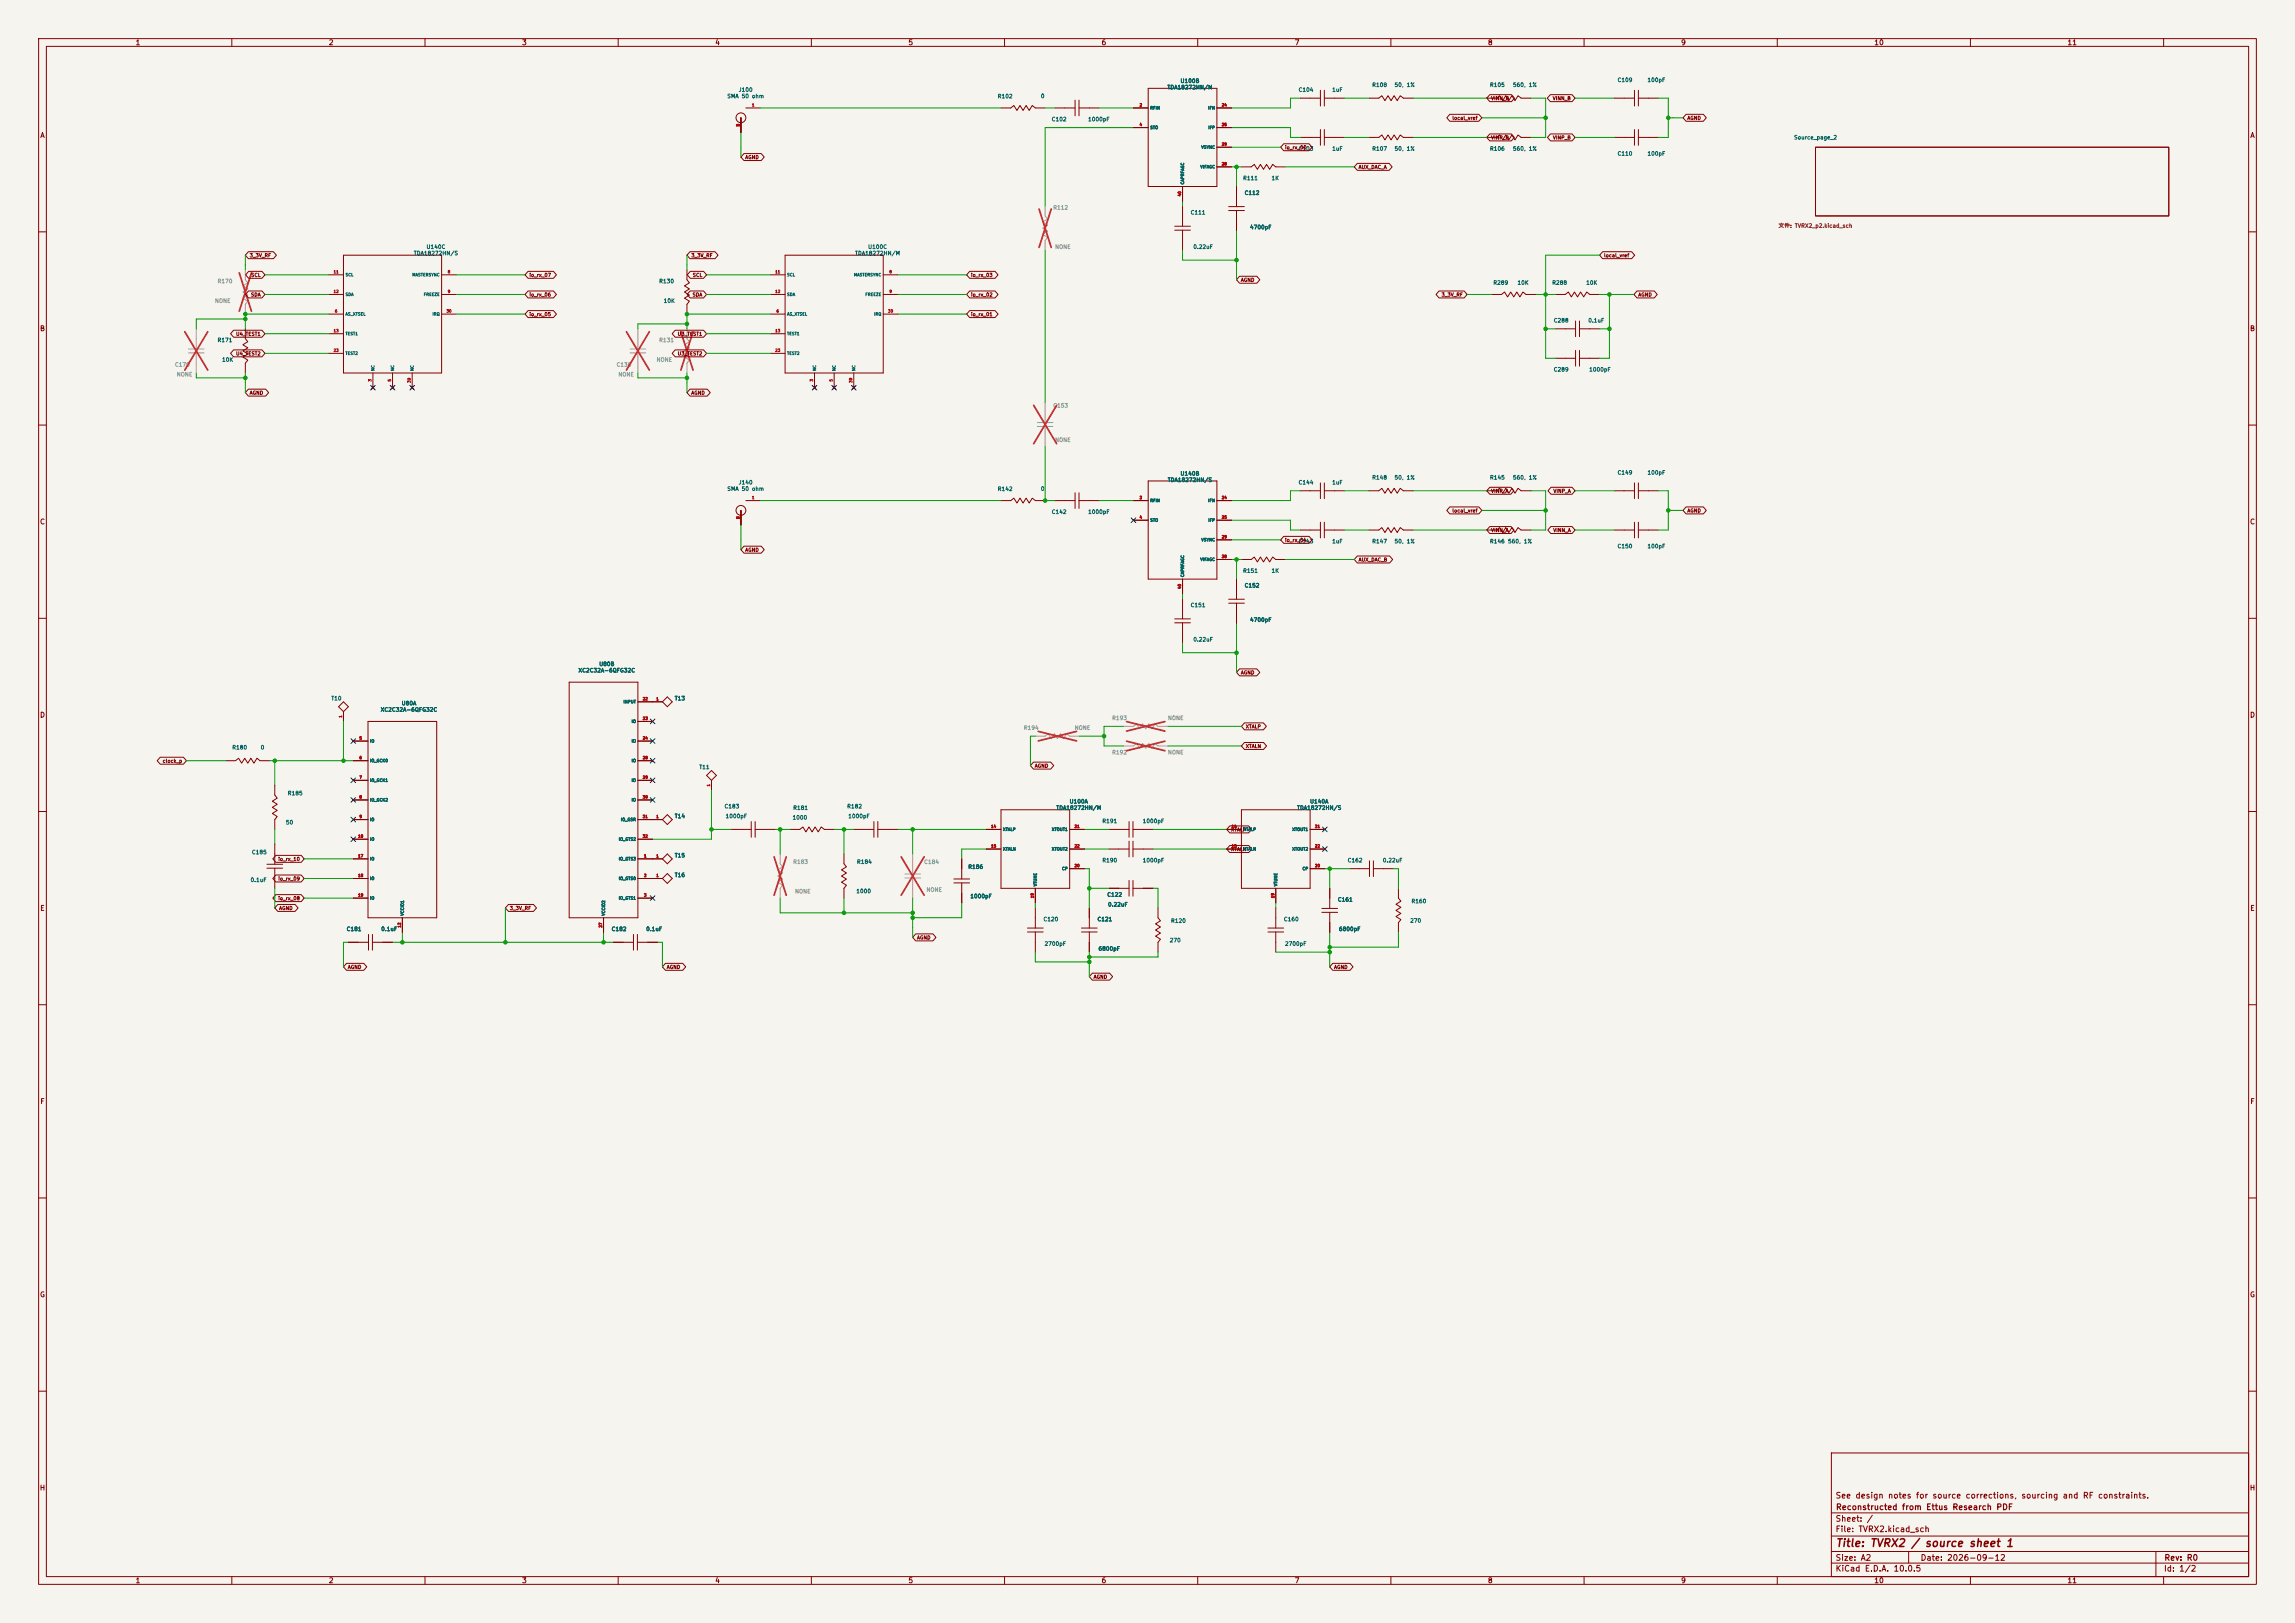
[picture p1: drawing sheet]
<svg xmlns="http://www.w3.org/2000/svg" width="594mm" height="420mm" viewBox="0 0 594 420" stroke-linecap="round" stroke-linejoin="round" font-family="sans-serif">
<defs><g id="words">
<text font-size="2" fill="#840000" x="475" y="400.8">Title: TVRX2 / source sheet 1</text>
<g font-size="1.5" fill="#840000">
<text x="475" y="388.1">See design notes for source corrections, sourcing and RF constraints.</text>
<text x="475" y="394.1">Sheet: /</text>
<text x="475.1" y="391.1">Reconstructed from Ettus Research PDF</text>
<text x="475" y="396.8">File: TVRX2.kicad_sch</text>
<text x="475" y="407">KiCad E.D.A. 10.0.5</text>
<text x="475" y="404.2">Size: A2</text>
<text x="497" y="404.2">Date: 2026-09-12</text>
<text x="560" y="407">Id: 1/2</text>
<text x="560.1" y="404.2">Rev: R0</text>
</g>
<g font-size="1.3" fill="#840000">
<text x="35" y="12">1</text>
<text x="85" y="12">2</text>
<text x="135" y="12">3</text>
<text x="185" y="12">4</text>
<text x="235" y="12">5</text>
<text x="285" y="12">6</text>
<text x="335" y="12">7</text>
<text x="385" y="12">8</text>
<text x="435" y="12">9</text>
<text x="485" y="12">10</text>
<text x="535" y="12">11</text>
<text x="10.3" y="36">A</text>
<text x="582.3" y="36">A</text>
<text x="10.2" y="86">B</text>
<text x="582.2" y="86">B</text>
<text x="10.2" y="136">C</text>
<text x="582.2" y="136">C</text>
<text x="10.2" y="186">D</text>
<text x="582.2" y="186">D</text>
<text x="10.3" y="236">E</text>
<text x="582.3" y="236">E</text>
<text x="10.3" y="286">F</text>
<text x="582.3" y="286">F</text>
<text x="10.2" y="336">G</text>
<text x="582.2" y="336">G</text>
<text x="10.2" y="386">H</text>
<text x="582.2" y="386">H</text>
<text x="35" y="410">1</text>
<text x="85" y="410">2</text>
<text x="135" y="410">3</text>
<text x="185" y="410">4</text>
<text x="235" y="410">5</text>
<text x="285" y="410">6</text>
<text x="335" y="410">7</text>
<text x="385" y="410">8</text>
<text x="435" y="410">9</text>
<text x="485" y="410">10</text>
<text x="535" y="410">11</text>
</g>
<g font-size="1" fill="#006464">
<text x="191.1" y="24">J100</text>
<text x="302" y="23.3">TDA18272HN/M</text>
<text x="305.4" y="21.7">U100B</text>
<text x="336" y="24">C104</text>
<text x="344.7" y="24">1uF</text>
<text x="355" y="22.7">R108</text>
<text x="360.8" y="22.7">50, 1%</text>
<text x="385.5" y="22.7">R105</text>
<text x="391.5" y="22.7">560, 1%</text>
<text x="418.5" y="21.5">C109</text>
<text x="426.3" y="21.5">100pF</text>
<text x="188.1" y="25.6">SMA 50 ohm</text>
<text x="258.1" y="25.7">R102</text>
<text x="269.3" y="25.6">0</text>
<text x="272.1" y="31.6">C102</text>
<text x="281.5" y="31.6">1000pF</text>
<text x="336" y="39.2">C103</text>
<text x="344.7" y="39.2">1uF</text>
<text x="355" y="39.2">R107</text>
<text x="360.8" y="39.2">50, 1%</text>
<text x="385.5" y="39.2">R106</text>
<text x="391.5" y="39.2">560, 1%</text>
<text x="418.5" y="40.5">C110</text>
<text x="426.3" y="40.5">100pF</text>
<text x="464.2" y="36.3">Source_page_2</text>
<text x="321.6" y="46.9">R111</text>
<text x="329" y="46.9">1K</text>
<text x="322" y="50.7">C112</text>
<text x="308.1" y="55.7">C111</text>
<text x="323.4" y="59.6">4700pF</text>
<text x="110.3" y="64.6">U140C</text>
<text x="224.6" y="64.6">U100C</text>
<text x="308.7" y="64.6">0.22uF</text>
<text x="107" y="66.3">TDA18272HN/S</text>
<text x="221.2" y="66.3">TDA18272HN/M</text>
<text x="170.5" y="73.5">R130</text>
<text x="386.4" y="73.9">R289</text>
<text x="392.7" y="73.9">10K</text>
<text x="401.6" y="73.9">R288</text>
<text x="410.4" y="73.9">10K</text>
<text x="171.7" y="78.6">10K</text>
<text x="402" y="83.7">C288</text>
<text x="411" y="83.7">0.1uF</text>
<text x="56.2" y="88.8">R171</text>
<text x="57.4" y="93.8">10K</text>
<text x="402" y="96.4">C289</text>
<text x="411.2" y="96.4">1000pF</text>
<text x="191.1" y="125.6">J140</text>
<text x="302.1" y="125">TDA18272HN/S</text>
<text x="305.4" y="123.3">U140B</text>
<text x="336" y="125.6">C144</text>
<text x="344.7" y="125.6">1uF</text>
<text x="355" y="124.3">R148</text>
<text x="360.8" y="124.3">50, 1%</text>
<text x="385.5" y="124.3">R145</text>
<text x="391.5" y="124.3">560, 1%</text>
<text x="418.5" y="123.1">C149</text>
<text x="426.3" y="123.1">100pF</text>
<text x="188.1" y="127.2">SMA 50 ohm</text>
<text x="258.1" y="127.3">R142</text>
<text x="269.3" y="127.2">0</text>
<text x="272.1" y="133.2">C142</text>
<text x="281.5" y="133.2">1000pF</text>
<text x="336" y="140.8">C143</text>
<text x="344.7" y="140.8">1uF</text>
<text x="355" y="140.8">R147</text>
<text x="360.8" y="140.8">50, 1%</text>
<text x="385.5" y="140.8">R146</text>
<text x="390.2" y="140.8">560, 1%</text>
<text x="418.5" y="142.1">C150</text>
<text x="426.3" y="142.1">100pF</text>
<text x="321.6" y="148.5">R151</text>
<text x="329" y="148.5">1K</text>
<text x="322" y="152.3">C152</text>
<text x="308.1" y="157.3">C151</text>
<text x="323.4" y="161.2">4700pF</text>
<text x="308.7" y="166.2">0.22uF</text>
<text x="155" y="172.6">U80B</text>
<text x="149.6" y="174.2">XC2C32A-6QFG32C</text>
<text x="85.6" y="181.5">T10</text>
<text x="98.4" y="184.4">XC2C32A-6QFG32C</text>
<text x="103.8" y="182.7">U80A</text>
<text x="174.5" y="181.5">T13</text>
<text x="60" y="194.2">R180</text>
<text x="67.4" y="194.2">0</text>
<text x="180.9" y="199.3">T11</text>
<text x="74.4" y="206">R185</text>
<text x="187.4" y="209.4">C183</text>
<text x="205.2" y="209.8">R181</text>
<text x="219.2" y="209.4">R182</text>
<text x="273.3" y="209.8">TDA18272HN/M</text>
<text x="276.7" y="208.1">U100A</text>
<text x="335.6" y="209.8">TDA18272HN/S</text>
<text x="339" y="208.1">U140A</text>
<text x="73.9" y="213.6">50</text>
<text x="174.5" y="212">T14</text>
<text x="187.7" y="212">1000pF</text>
<text x="205" y="212.3">1000</text>
<text x="219.4" y="212">1000pF</text>
<text x="285.2" y="213.2">R191</text>
<text x="295.6" y="213.2">1000pF</text>
<text x="65.1" y="221.3">C185</text>
<text x="174.5" y="222.1">T15</text>
<text x="174.5" y="227.2">T16</text>
<text x="221.7" y="223.8">R184</text>
<text x="250.5" y="225.1">R186</text>
<text x="285.2" y="223.4">R190</text>
<text x="295.6" y="223.4">1000pF</text>
<text x="348.7" y="223.4">C162</text>
<text x="357.8" y="223.4">0.22uF</text>
<text x="64.7" y="228.5">0.1uF</text>
<text x="221.5" y="231.4">1000</text>
<text x="251" y="232.7">1000pF</text>
<text x="286.5" y="232.3">C122</text>
<text x="346.2" y="233.5">C161</text>
<text x="365.2" y="234">R160</text>
<text x="270" y="238.6">C120</text>
<text x="283.9" y="238.6">C121</text>
<text x="286.7" y="234.8">0.22uF</text>
<text x="303" y="239">R120</text>
<text x="332.2" y="238.6">C160</text>
<text x="364.9" y="239">270</text>
<text x="89.6" y="241.2">C181</text>
<text x="98.6" y="241.2">0.1uF</text>
<text x="158.2" y="241.2">C182</text>
<text x="167.1" y="241.2">0.1uF</text>
<text x="270.2" y="245">2700pF</text>
<text x="302.6" y="244.1">270</text>
<text x="332.5" y="245">2700pF</text>
<text x="346.4" y="241.2">6800pF</text>
<text x="284.2" y="246.2">6800pF</text>
</g>
<g font-size="1" fill="#939391">
<text x="272.5" y="54.5">R112</text>
<text x="273" y="64.6">NONE</text>
<text x="56.2" y="73.5">R170</text>
<text x="55.5" y="78.6">NONE</text>
<text x="170.5" y="88.8">R131</text>
<text x="45.2" y="95.1">C170</text>
<text x="159.5" y="95.1">C130</text>
<text x="169.8" y="93.8">NONE</text>
<text x="45.6" y="97.7">NONE</text>
<text x="159.9" y="97.7">NONE</text>
<text x="272.5" y="105.7">C153</text>
<text x="273" y="114.6">NONE</text>
<text x="264.9" y="189.1">R194</text>
<text x="278.1" y="189.1">NONE</text>
<text x="287.7" y="186.6">R193</text>
<text x="302.2" y="186.6">NONE</text>
<text x="287.7" y="195.4">R192</text>
<text x="302.2" y="195.4">NONE</text>
<text x="205.2" y="223.8">R183</text>
<text x="239.1" y="223.8">C184</text>
<text x="205.7" y="231.4">NONE</text>
<text x="239.7" y="231">NONE</text>
</g>
<text font-size="1" fill="#725600" x="460.3" y="59.2">文件: TVRX2_p2.kicad_sch</text>
<g font-size=".9" fill="#840000">
<text x="385.8" y="26.1">VINN_B</text>
<text x="401.8" y="26.1">VINN_B</text>
<text x="375.8" y="31.2">local_vref</text>
<text x="436.6" y="31.2">AGND</text>
<text x="192.8" y="41.4">AGND</text>
<text x="332.5" y="38.8">io_rx_00</text>
<text x="385.8" y="36.3">VINP_B</text>
<text x="401.8" y="36.3">VINP_B</text>
<text x="351.5" y="43.9">AUX_DAC_A</text>
<text x="64.5" y="66.8">3_3V_RF</text>
<text x="64.9" y="71.9">SCL</text>
<text x="136.9" y="71.9">io_rx_07</text>
<text x="178.8" y="66.8">3_3V_RF</text>
<text x="179.2" y="71.9">SCL</text>
<text x="251.2" y="71.9">io_rx_03</text>
<text x="415" y="66.8">local_vref</text>
<text x="64.8" y="76.9">SDA</text>
<text x="136.9" y="76.9">io_rx_06</text>
<text x="179.1" y="76.9">SDA</text>
<text x="251.2" y="76.9">io_rx_02</text>
<text x="321.1" y="73.1">AGND</text>
<text x="373" y="76.9">3_3V_RF</text>
<text x="423.9" y="76.9">AGND</text>
<text x="136.9" y="82">io_rx_05</text>
<text x="251.2" y="82">io_rx_01</text>
<text x="61" y="87.1">U4_TEST1</text>
<text x="175.3" y="87.1">U3_TEST1</text>
<text x="61" y="92.2">U4_TEST2</text>
<text x="175.3" y="92.2">U3_TEST2</text>
<text x="64.5" y="102.3">AGND</text>
<text x="178.8" y="102.3">AGND</text>
<text x="385.8" y="127.7">VINP_A</text>
<text x="402" y="127.7">VINP_A</text>
<text x="375.8" y="132.8">local_vref</text>
<text x="385.8" y="137.9">VINN_A</text>
<text x="401.9" y="137.9">VINN_A</text>
<text x="436.6" y="132.8">AGND</text>
<text x="192.8" y="143">AGND</text>
<text x="332.5" y="140.4">io_rx_04</text>
<text x="351.5" y="145.5">AUX_DAC_B</text>
<text x="321.1" y="174.7">AGND</text>
<text x="322.3" y="188.7">XTALP</text>
<text x="42" y="197.6">clock_p</text>
<text x="322.3" y="193.8">XTALN</text>
<text x="267.7" y="198.9">AGND</text>
<text x="318.5" y="215.4">XTALP</text>
<text x="318.5" y="220.5">XTALN</text>
<text x="71.9" y="223">io_rx_10</text>
<text x="71.9" y="233.2">io_rx_08</text>
<text x="71.9" y="228.1">io_rx_09</text>
<text x="72.1" y="235.7">AGND</text>
<text x="131.8" y="235.7">3_3V_RF</text>
<text x="237.2" y="243.3">AGND</text>
<text x="89.9" y="250.9">AGND</text>
<text x="172.5" y="250.9">AGND</text>
<text x="345.2" y="250.9">AGND</text>
<text x="283" y="253.5">AGND</text>
</g>
<g font-size=".8" fill="#006464">
<text x="297.6" y="28.5">RFIN</text>
<text x="312.6" y="28.5">IFN</text>
<text x="297.6" y="33.6">STO</text>
<text x="312.6" y="33.6">IFP</text>
<text x="310.8" y="38.7">VSYNC</text>
<text x="306.6" y="47.8" transform="rotate(-90 306.6 47.8)">CAPRFAGC</text>
<text x="310.6" y="43.7">VIFAGC</text>
<text x="89.3" y="71.7">SCL</text>
<text x="106.6" y="71.7">MASTERSYNC</text>
<text x="203.6" y="71.7">SCL</text>
<text x="220.9" y="71.7">MASTERSYNC</text>
<text x="89.3" y="76.8">SDA</text>
<text x="109.6" y="76.8">FREEZE</text>
<text x="203.6" y="76.8">SDA</text>
<text x="223.9" y="76.8">FREEZE</text>
<text x="89.3" y="81.8">AS_XTSEL</text>
<text x="111.8" y="81.8">IRQ</text>
<text x="203.6" y="81.8">AS_XTSEL</text>
<text x="226.1" y="81.8">IRQ</text>
<text x="89.3" y="86.9">TEST1</text>
<text x="203.6" y="86.9">TEST1</text>
<text x="89.3" y="92">TEST2</text>
<text x="203.6" y="92">TEST2</text>
<text x="97.1" y="96.1" transform="rotate(-90 97.1 96.1)">NC</text>
<text x="102.2" y="96.1" transform="rotate(-90 102.2 96.1)">NC</text>
<text x="107.2" y="96.1" transform="rotate(-90 107.2 96.1)">NC</text>
<text x="211.4" y="96.1" transform="rotate(-90 211.4 96.1)">NC</text>
<text x="216.5" y="96.1" transform="rotate(-90 216.5 96.1)">NC</text>
<text x="221.5" y="96.1" transform="rotate(-90 221.5 96.1)">NC</text>
<text x="297.6" y="130.1">RFIN</text>
<text x="312.6" y="130.1">IFN</text>
<text x="297.6" y="135.2">STO</text>
<text x="312.6" y="135.2">IFP</text>
<text x="310.8" y="140.3">VSYNC</text>
<text x="306.6" y="149.4" transform="rotate(-90 306.6 149.4)">CAPRFAGC</text>
<text x="310.6" y="145.3">VIFAGC</text>
<text x="161.3" y="182.2">INPUT</text>
<text x="163.4" y="187.3">IO</text>
<text x="95.7" y="192.3">IO</text>
<text x="95.7" y="197.4">IO_GCK0</text>
<text x="163.4" y="192.3">IO</text>
<text x="163.4" y="197.4">IO</text>
<text x="95.7" y="202.5">IO_GCK1</text>
<text x="163.4" y="202.5">IO</text>
<text x="95.7" y="207.6">IO_GCK2</text>
<text x="163.4" y="207.6">IO</text>
<text x="95.7" y="212.7">IO</text>
<text x="160.6" y="212.7">IO_GSR</text>
<text x="259.5" y="215.2">XTALP</text>
<text x="272.1" y="215.2">XTOUT1</text>
<text x="321.7" y="215.2">XTALP</text>
<text x="334.4" y="215.2">XTOUT1</text>
<text x="95.7" y="217.7">IO</text>
<text x="160.1" y="217.7">IO_GTS2</text>
<text x="259.5" y="220.3">XTALN</text>
<text x="272.1" y="220.3">XTOUT2</text>
<text x="321.7" y="220.3">XTALN</text>
<text x="334.4" y="220.3">XTOUT2</text>
<text x="95.7" y="222.8">IO</text>
<text x="95.7" y="227.9">IO</text>
<text x="160.1" y="222.8">IO_GTS3</text>
<text x="160.1" y="227.9">IO_GTS0</text>
<text x="274.8" y="225.4">CP</text>
<text x="337" y="225.4">CP</text>
<text x="95.7" y="233">IO</text>
<text x="160.1" y="233">IO_GTS1</text>
<text x="268.5" y="229.4" transform="rotate(-90 268.5 229.4)">VTUNE</text>
<text x="330.8" y="229.4" transform="rotate(-90 330.8 229.4)">VTUNE</text>
<text x="104.7" y="237.1" transform="rotate(-90 104.7 237.1)">VCCIO1</text>
<text x="156.8" y="237.1" transform="rotate(-90 156.8 237.1)">VCCIO2</text>
</g>
<g font-size=".7" fill="#a90000">
<text x="194.5" y="27.7">1</text>
<text x="294.9" y="27.7">2</text>
<text x="316.1" y="27.7">24</text>
<text x="191.5" y="32.8" transform="rotate(-90 191.5 32.8)">2</text>
<text x="191.5" y="32.8" transform="rotate(-90 191.5 32.8)">3</text>
<text x="191.5" y="32.8" transform="rotate(-90 191.5 32.8)">4</text>
<text x="191.5" y="32.8" transform="rotate(-90 191.5 32.8)">5</text>
<text x="294.9" y="32.8">4</text>
<text x="316.1" y="32.8">25</text>
<text x="316.1" y="37.9">29</text>
<text x="316.1" y="42.9">28</text>
<text x="305.8" y="50.9" transform="rotate(-90 305.8 50.9)">40</text>
<text x="86.3" y="70.9">11</text>
<text x="115.8" y="70.9">8</text>
<text x="200.6" y="70.9">11</text>
<text x="230.1" y="70.9">8</text>
<text x="86.3" y="76">12</text>
<text x="115.8" y="76">9</text>
<text x="200.6" y="76">12</text>
<text x="230.1" y="76">9</text>
<text x="86.6" y="81">6</text>
<text x="115.5" y="81">30</text>
<text x="200.9" y="81">6</text>
<text x="229.8" y="81">30</text>
<text x="86.3" y="86.1">13</text>
<text x="200.6" y="86.1">13</text>
<text x="86.3" y="91.2">23</text>
<text x="200.6" y="91.2">23</text>
<text x="96.3" y="98.8" transform="rotate(-90 96.3 98.8)">3</text>
<text x="101.4" y="98.8" transform="rotate(-90 101.4 98.8)">5</text>
<text x="106.4" y="99.2" transform="rotate(-90 106.4 99.2)">39</text>
<text x="210.6" y="98.8" transform="rotate(-90 210.6 98.8)">3</text>
<text x="215.7" y="98.8" transform="rotate(-90 215.7 98.8)">5</text>
<text x="220.7" y="99.2" transform="rotate(-90 220.7 99.2)">39</text>
<text x="194.5" y="129.3">1</text>
<text x="294.9" y="129.3">2</text>
<text x="316.1" y="129.3">24</text>
<text x="191.5" y="134.4" transform="rotate(-90 191.5 134.4)">2</text>
<text x="191.5" y="134.4" transform="rotate(-90 191.5 134.4)">3</text>
<text x="191.5" y="134.4" transform="rotate(-90 191.5 134.4)">4</text>
<text x="191.5" y="134.4" transform="rotate(-90 191.5 134.4)">5</text>
<text x="294.9" y="134.4">4</text>
<text x="316.1" y="134.4">25</text>
<text x="316.1" y="139.5">29</text>
<text x="316.1" y="144.5">28</text>
<text x="305.8" y="152.5" transform="rotate(-90 305.8 152.5)">40</text>
<text x="88.7" y="185.8" transform="rotate(-90 88.7 185.8)">1</text>
<text x="166.3" y="181.4">22</text>
<text x="169.8" y="181.4">1</text>
<text x="92.9" y="191.5">5</text>
<text x="166.3" y="186.5">23</text>
<text x="166.3" y="191.5">24</text>
<text x="92.9" y="196.6">6</text>
<text x="166.3" y="196.6">28</text>
<text x="92.9" y="201.7">7</text>
<text x="166.3" y="201.7">29</text>
<text x="183.9" y="203.6" transform="rotate(-90 183.9 203.6)">1</text>
<text x="92.9" y="206.8">8</text>
<text x="166.3" y="206.8">30</text>
<text x="92.9" y="211.9">9</text>
<text x="166.3" y="211.9">31</text>
<text x="169.8" y="211.9">1</text>
<text x="256.4" y="214.4">14</text>
<text x="278" y="214.4">21</text>
<text x="318.7" y="214.4">14</text>
<text x="340.3" y="214.4">21</text>
<text x="92.6" y="216.9">10</text>
<text x="166.3" y="216.9">32</text>
<text x="256.4" y="219.5">15</text>
<text x="278" y="219.5">22</text>
<text x="318.7" y="219.5">15</text>
<text x="340.3" y="219.5">22</text>
<text x="92.6" y="222">17</text>
<text x="92.6" y="227.1">18</text>
<text x="166.6" y="222">1</text>
<text x="166.6" y="227.1">2</text>
<text x="169.8" y="222">1</text>
<text x="169.8" y="227.1">1</text>
<text x="278" y="224.6">20</text>
<text x="340.3" y="224.6">20</text>
<text x="92.6" y="232.2">19</text>
<text x="166.6" y="232.2">3</text>
<text x="267.7" y="232.5" transform="rotate(-90 267.7 232.5)">19</text>
<text x="330" y="232.5" transform="rotate(-90 330 232.5)">19</text>
<text x="103.9" y="240.1" transform="rotate(-90 103.9 240.1)">12</text>
<text x="156" y="240.1" transform="rotate(-90 156 240.1)">27</text>
</g>
</g></defs>
<path d="M0 0h594v420h-594z" fill="#f5f4ef" stroke="#f5f4ef" stroke-width=".26"/>
<g fill="none" stroke="#840000" stroke-width=".26">
<path d="M10 10h574v400h-574zM12 12h570v396h-570zM60 10v2M110 10v2M160 10v2M210 10v2M260 10v2M310 10v2M360 10v2M410 10v2M460 10v2M510 10v2"/>
<path d="M560 10v2M191.8 30.5v3.8M192.6 39.7h4.4l.8 .9-.8 .9h-4.4l-.8-.9zM193 27.9h3.8M259.1 27.9h2.5l.8-.6 .8 1.3 .8-1.3 .8 1.3 .8-1.3 .8 1.3 .8-1.3 .8 .6h2.5M273 27.9h5.3M278.3 25.9v4.1M279.3 25.9v4.1M279.3 27.9h5.2M293.4 27.9h3.8M293.4 33h3.8M297.2 22.9h17.8v25.4h-17.8z"/>
<path d="M315 27.9h3.8M315 33h3.8M315 38.1h3.8M332.3 37.2h6.5l.8 .9-.8 .9h-6.5l-.8-.9zM336.5 25.4h5.3M336.5 35.6h5.3M341.8 23.4v4M341.8 33.5v4.1M342.8 23.4v4M342.8 33.5v4.1M342.8 25.4h5.2M342.8 35.6h5.2"/>
<path d="M354.3 25.4h2.6l.8-.6 .8 1.2 .8-1.2 .7 1.2 .8-1.2 .8 1.2 .8-1.2 .8 .6h2.6M354.3 35.6h2.6l.8-.7 .8 1.3 .8-1.3 .7 1.3 .8-1.3 .8 1.3 .8-1.3 .8 .7h2.6M375.3 29.6h7.5l.7 .9-.7 .9h-7.5l-.8-.9zM384.8 35.6h2.5l.8-.7 .8 1.3 .8-1.3 .8 1.3 .8-1.3 .8 1.3 .8-1.3 .8 .7h2.5M384.8 25.4h2.5l.8-.6 .8 1.2 .8-1.2 .8 1.2 .8-1.2 .8 1.2 .8-1.2 .8 .6h2.5M385.6 34.7h5.6l.8 .9-.8 .9h-5.6l-.8-.9zM385.6 24.5h5.6l.8 .9-.8 .9h-5.6l-.8-.9zM401.3 24.5h5.6l.8 .9-.8 .9h-5.6l-.8-.9zM401.3 34.7h5.6l.8 .9-.8 .9h-5.6l-.8-.9zM417.8 25.4h5.2M417.8 35.6h5.2M423 23.4v4"/>
<path d="M423 33.5v4.1M424.1 23.4v4M424.1 33.5v4.1M424.1 25.4h5.2M424.1 35.6h5.2M436.4 29.6h4.5l.7 .9-.7 .9h-4.5l-.8-.9zM469.9 38.1h91.4v17.8h-91.4zM304 58.5h4.1M304 59.6h4.1M306.1 48.3v3.8M306.1 53.3v5.2M306.1 59.6v5.2"/>
<path d="M315 43.2h3.8M318 53.5h4.1M318 54.5h4.1M320 48.3v5.2M320 54.5v5.2M321.3 43.2h2.5l.8-.7 .8 1.3 .8-1.3 .8 1.3 .8-1.3 .8 1.3 .8-1.3 .8 .7h2.5M351.3 42.3h8.2l.8 .9-.8 .9h-8.2l-.8-.9zM10 60h2M64.3 65.1h6.5l.7 .9-.7 .9h-6.5l-.8-.9zM64.3 75.3h3.5l.8 .9-.8 .9h-3.5l-.8-.9zM64.4 70.2h3.4l.8 .9-.8 .9h-3.4l-.8-.9zM85.1 76.2h3.8"/>
<path d="M85.1 71.1h3.8M88.9 66h25.4v30.5h-25.4zM114.3 76.2h3.8M114.3 71.1h3.8M136.7 70.2h6.5l.8 .9-.8 .9h-6.5l-.8-.9zM136.7 75.3h6.5l.8 .9-.8 .9h-6.5l-.8-.9zM177.8 69.9v2.5l.6 .8-1.2 .8 1.2 .8-1.2 .8 1.2 .8-1.2 .8 1.2 .7-.6 .8v2.6M178.6 65.1h6.5l.7 .9-.7 .9h-6.5l-.8-.9zM178.6 75.3h3.5l.8 .9-.8 .9h-3.5l-.8-.9zM178.7 70.2h3.4l.8 .9-.8 .9h-3.4l-.8-.9zM199.4 76.2h3.8M199.4 71.1h3.8"/>
<path d="M203.2 66h25.4v30.5h-25.4zM228.6 76.2h3.8M228.6 71.1h3.8M251 70.2h6.5l.8 .9-.8 .9h-6.5l-.8-.9zM251 75.3h6.5l.8 .9-.8 .9h-6.5l-.8-.9zM320.8 71.5h4.5l.8 .9-.8 .9h-4.5l-.8-.9zM372.5 75.3h6.4l.8 .9-.8 .9h-6.4l-.8-.9zM386.1 76.2h2.5l.8-.6 .8 1.2 .8-1.2 .8 1.2 .8-1.2 .8 1.2 .8-1.2 .8 .6h2.5M402.6 76.2h2.5l.8-.6 .8 1.2 .8-1.2 .8 1.2 .8-1.2 .8 1.2 .8-1.2 .8 .6h2.5M414.8 65.1h7.5l.8 .9-.8 .9h-7.5l-.8-.9zM423.7 75.3h4.5l.7 .9-.7 .9h-4.5l-.8-.9zM582 60h2"/>
<path d="M60.5 90.5h7.3l.8 .9-.8 .9h-7.3l-.8-.9zM60.5 85.5h7.3l.8 .9-.8 .9h-7.3l-.8-.9zM63.5 85.1v2.5l.6 .8-1.2 .8 1.2 .8-1.2 .8 1.2 .8-1.2 .8 1.2 .8-.6 .8v2.5M85.1 81.3h3.8M85.1 86.4h3.8M85.1 91.4h3.8M96.1 99.9l.8 .8M96.5 96.5v3.8M96.9 99.9l-.8 .8M101.2 99.9l.8 .8M101.6 96.5v3.8M102 99.9l-.8 .8"/>
<path d="M106.3 99.9l.8 .8M106.7 96.5v3.8M107.1 99.9l-.8 .8M114.3 81.3h3.8M136.7 80.4h6.5l.8 .9-.8 .9h-6.5l-.8-.9zM174.8 90.5h7.3l.8 .9-.8 .9h-7.3l-.8-.9zM174.8 85.5h7.3l.8 .9-.8 .9h-7.3l-.8-.9zM199.4 81.3h3.8M199.4 86.4h3.8M199.4 91.4h3.8M210.4 99.9l.8 .8M210.8 96.5v3.8"/>
<path d="M211.2 99.9l-.8 .8M215.5 99.9l.8 .8M215.9 96.5v3.8M216.3 99.9l-.8 .8M220.6 99.9l.8 .8M221 96.5v3.8M221.4 99.9l-.8 .8M228.6 81.3h3.8M251 80.4h6.5l.8 .9-.8 .9h-6.5l-.8-.9zM402.6 85.1h5.2M402.6 92.7h5.2M407.8 83.1v4"/>
<path d="M407.8 90.7v4M408.8 85.1h5.2M408.8 83.1v4M408.8 90.7v4M408.8 92.7h5.2M10 110h2M64.3 100.7h4.4l.8 .9-.8 .9h-4.4l-.8-.9zM178.6 100.7h4.4l.8 .9-.8 .9h-4.4l-.8-.9zM582 110h2M191.8 132.1v3.8M193 129.5h3.8M259.1 129.5h2.5l.8-.6 .8 1.3 .8-1.3 .8 1.3 .8-1.3 .8 1.3 .8-1.3 .8 .6h2.5"/>
<path d="M273 129.5h5.3M278.3 127.5v4.1M279.3 129.5h5.2M279.3 127.5v4.1M293.4 129.5h3.8M293.4 134.6h3.8M297.2 124.5h17.8v25.4h-17.8zM315 129.5h3.8M315 134.6h3.8M315 139.7h3.8M332.3 138.8h6.5l.8 .9-.8 .9h-6.5l-.8-.9zM336.5 127h5.3"/>
<path d="M336.5 137.2h5.3M341.8 125v4M341.8 135.1v4.1M342.8 127h5.2M342.8 125v4M342.8 135.1v4.1M342.8 137.2h5.2M354.3 127h2.6l.8-.6 .8 1.2 .8-1.2 .7 1.2 .8-1.2 .8 1.2 .8-1.2 .8 .6h2.6M354.3 137.2h2.6l.8-.7 .8 1.3 .8-1.3 .7 1.3 .8-1.3 .8 1.3 .8-1.3 .8 .7h2.6M375.3 131.2h7.5l.7 .9-.7 .9h-7.5l-.8-.9zM384.8 137.2h2.5l.8-.7 .8 1.3 .8-1.3 .8 1.3 .8-1.3 .8 1.3 .8-1.3 .8 .7h2.5M384.8 127h2.5l.8-.6 .8 1.2 .8-1.2 .8 1.2 .8-1.2 .8 1.2 .8-1.2 .8 .6h2.5"/>
<path d="M385.6 126.1h5.4l.8 .9-.8 .9h-5.4l-.8-.9zM385.6 136.3h5.5l.8 .9-.8 .9h-5.5l-.8-.9zM401.4 136.3h5.5l.8 .9-.8 .9h-5.5l-.8-.9zM401.4 126.1h5.5l.8 .9-.8 .9h-5.5l-.8-.9zM417.8 127h5.2M417.8 137.2h5.2M423 125v4M423 135.1v4.1M424.1 127h5.2M424.1 137.2h5.2M424.1 125v4M424.1 135.1v4.1"/>
<path d="M436.4 131.2h4.5l.7 .9-.7 .9h-4.5l-.8-.9zM192.6 141.3h4.4l.8 .9-.8 .9h-4.4l-.8-.9zM306.1 149.9v3.8M306.1 154.9v5.2M315 144.8h3.8M318 155.1h4.1M318 156.1h4.1M320 149.9v5.2M320 156.1v5.2M321.3 144.8h2.5l.8-.7 .8 1.3 .8-1.3 .8 1.3 .8-1.3 .8 1.3 .8-1.3 .8 .7h2.5M351.3 143.9h8.4l.8 .9-.8 .9h-8.4l-.8-.9zM10 160h2"/>
<path d="M147.3 176.5h17.8v61h-17.8zM304 160.1h4.1M304 161.2h4.1M306.1 161.2v5.2M320.8 173.1h4.5l.8 .9-.8 .9h-4.5l-.8-.9zM582 160h2M41.5 195.9h6l.8 1-.8 .9h-6l-.8-.9zM58.4 196.9h2.6l.8-.7 .7 1.3 .8-1.3 .8 1.3 .8-1.3 .8 1.3 .8-1.3 .8 .7h2.5M88.9 184.2v2.5M88.9 181.6l1.3 1.3-1.3 1.3-1.3-1.3zM91.4 196.9h3.8M91.4 191.8h3.8"/>
<path d="M95.3 186.7h17.7v50.8h-17.7zM165.1 196.9h3.8M165.1 186.7h3.8M165.1 191.8h3.8M165.1 181.6h6.3M172.7 180.3l1.3 1.3-1.3 1.3-1.2-1.3zM267.5 197.2h4.4l.8 .9-.8 .9h-4.4l-.8-.9zM322.1 192.1h4.9l.8 .9-.8 .9h-4.9l-.8-.9zM322.1 187.1h4.9l.8 .9-.8 .9h-4.9l-.8-.9zM10 210h2M71.1 203.2v2.5l.7 .8-1.3 .8 1.3 .8-1.3 .8 1.3 .8-1.3 .8 1.3 .8-.7 .8v2.5M71.1 218.4v5.2"/>
<path d="M91.4 201.9h3.8M91.4 207h3.8M91.4 212.1h3.8M91.4 217.2h3.8M165.1 201.9h3.8M165.1 207h3.8M165.1 212.1h6.3M165.1 217.2h3.8M172.7 210.8l1.3 1.3-1.3 1.3-1.2-1.3zM182.9 200.7l1.3-1.3 1.2 1.3-1.2 1.2zM184.1 201.9v2.6M189.2 214.6h5.2"/>
<path d="M194.4 212.6v4.1M195.5 214.6h5.2M195.5 212.6v4.1M204.5 214.6h2.5l.8-.6 .8 1.3 .8-1.3 .8 1.3 .8-1.3 .8 1.3 .8-1.3 .8 .6h2.5M221 214.6h5.2M226.2 212.6v4.1M227.2 214.6h5.2M227.2 212.6v4.1M255.3 214.6h3.8M255.3 219.7h3.8M259.1 209.6h17.8v20.3h-17.8zM276.9 214.6h3.8"/>
<path d="M276.9 219.7h3.8M287 214.6h5.2M287 219.7h5.2M292.2 212.6v4.1M292.2 217.7v4M293.2 214.6h5.2M293.2 219.7h5.2M293.2 212.6v4.1M293.2 217.7v4M317.5 214.6h3.8M317.5 219.7h3.8M318.3 218.8h4.9l.8 .9-.8 .9h-4.9l-.8-.9z"/>
<path d="M318.3 213.7h4.9l.8 .9-.8 .9h-4.9l-.8-.9zM321.3 209.6h17.8v20.3h-17.8zM339.1 214.6h3.8M339.1 219.7h3.8M582 210h2M69.1 223.6h4.1M69.1 224.7h4.1M71.1 224.7v5.2M71.4 221.3h6.6l.7 1-.7 .9h-6.6l-.8-.9zM71.4 231.5h6.6l.7 .9-.7 .9h-6.6l-.8-.9zM71.4 226.4h6.6l.7 .9-.7 .9h-6.6l-.8-.9zM71.9 234h4.5l.8 1-.8 .9h-4.5l-.8-.9z"/>
<path d="M91.4 222.3h3.8M91.4 227.3h3.8M91.4 232.4h3.8M104.1 237.5v3.8M131.6 234h6.5l.8 1-.8 .9h-6.5l-.8-.9zM156.2 237.5v3.8M165.1 222.3h6.3M165.1 227.3h6.3M165.1 232.4h3.8M172.7 221l1.3 1.3-1.3 1.2-1.2-1.2zM172.7 226.1l1.3 1.2-1.3 1.3-1.2-1.3zM218.4 221v2.5l.7 .8-1.3 .8 1.3 .8-1.3 .8 1.3 .8-1.3 .8 1.3 .8-.7 .8v2.5"/>
<path d="M246.9 227.5h4.1M246.9 228.5h4.1M248.9 222.3v5.2M248.9 228.5v5.2M268 229.9v3.8M268 235v5.2M276.9 224.8h3.8M281.9 235v5.2M287 229.9h5.2M292.2 227.8v4.1M293.2 229.9h5.2M293.2 227.8v4.1"/>
<path d="M299.7 235v2.5l.7 .8-1.3 .8 1.3 .8-1.3 .8 1.3 .8-1.3 .8 1.3 .7-.7 .8v2.6M330.2 229.9v3.8M330.2 235v5.2M339.1 224.8h3.8M342.1 235.1h4.1M342.1 236.1h4.1M344.2 229.9v5.2M344.2 236.1v5.2M349.2 224.8h5.3M354.5 222.8v4M355.5 224.8h5.2M355.5 222.8v4"/>
<path d="M361.9 229.9v2.5l.7 .8-1.3 .8 1.3 .8-1.3 .8 1.3 .8-1.3 .8 1.3 .8-.7 .8v2.5M89.7 249.3h4.4l.8 .9-.8 .9h-4.4l-.8-.9zM90.2 243.8h5.2M95.4 241.8v4.1M96.4 243.8h5.2M96.4 241.8v4.1M158.7 243.8h5.3M164 241.8v4.1M165 243.8h5.2M165 241.8v4.1M172.2 249.3h4.5l.8 .9-.8 .9h-4.5l-.8-.9zM237 241.7h4.5l.8 .9-.8 .9h-4.5l-.8-.9z"/>
<path d="M265.9 240.2h4.1M265.9 241.2h4.1M268 241.2v5.2M279.9 240.2h4.1M279.9 241.2h4.1M281.9 241.2v5.2M282.7 251.8h4.5l.8 .9-.8 .9h-4.5l-.8-.9zM328.2 240.2h4M328.2 241.2h4M330.2 241.2v5.2M345 249.3h4.4l.8 .9-.8 .9h-4.4l-.8-.9zM10 260h2"/>
<path d="M582 260h2M10 310h2M582 310h2M10 360h2M474 376h108v32h-108zM582 360h2M474 397.5h108M474 391.5h108M60 408v2M110 408v2M160 408v2M210 408v2"/>
<path d="M260 408v2M310 408v2M360 408v2M410 408v2M460 408v2M474 404.5h108M474 401.5h108M494 401.5v3M510 408v2M558 401.5v6.5M560 408v2"/>
<circle cx="191.8" cy="30.5" r="1.27"/>
<circle cx="191.8" cy="132.1" r="1.27"/>
</g>
<g fill="none" stroke="#9c9b98" stroke-width=".26">
<path d="M270.5 53.3v2.6l.6 .8-1.2 .8 1.2 .8-1.2 .8 1.2 .7-1.2 .8 1.2 .8-.6 .8v2.6M63.5 69.9v2.5l.6 .8-1.2 .8 1.2 .8-1.2 .8 1.2 .8-1.2 .8 1.2 .7-.6 .8v2.6M48.8 90.3h4M48.8 91.3h4M50.8 85.1v5.2M50.8 91.3v5.2M163.1 90.3h4M163.1 91.3h4M165.1 85.1v5.2M165.1 91.3v5.2M177.8 85.1v2.5l.6 .8-1.2 .8 1.2 .8-1.2 .8 1.2 .8-1.2 .8 1.2 .8-.6 .8v2.5M268.5 109.3h4"/>
<path d="M268.5 110.4h4M270.5 104.1v5.2M270.5 110.4v5.2M268 190.5h2.5l.8-.6 .8 1.2 .8-1.2 .8 1.2 .8-1.2 .8 1.2 .8-1.2 .8 .6h2.5M290.8 193h2.6l.8-.6 .8 1.3 .8-1.3 .7 1.3 .8-1.3 .8 1.3 .8-1.3 .8 .6h2.6M290.8 188h2.6l.8-.7 .8 1.3 .8-1.3 .7 1.3 .8-1.3 .8 1.3 .8-1.3 .8 .7h2.6M201.9 221v2.5l.7 .8-1.3 .8 1.3 .8-1.3 .8 1.3 .8-1.3 .8 1.3 .8-.7 .8v2.5M234.2 226.2h4.1M234.2 227.2h4.1M236.2 221v5.2M236.2 227.2v5.2"/>
</g>
<g fill="none" stroke="#e12e31" stroke-width=".46">
<path d="M268.9 54.1l3.2 9.9M272.1 54.1l-3.2 9.9M61.9 70.6l3.2 9.9M65.1 70.6l-3.2 9.9M47.8 85.8l6 10M53.8 85.8l-6 10M162.1 85.8l6 10M168.1 85.8l-6 10M176.2 85.8l3.2 10M179.4 85.8l-3.2 10M267.5 104.9l6 9.9M273.5 104.9l-6 9.9"/>
<path d="M268.7 189.3l9.9 2.4M278.6 189.3l-9.9 2.4M291.6 191.8l9.9 2.5M291.6 186.7l9.9 2.5M301.5 191.8l-9.9 2.5M301.5 186.7l-9.9 2.5M200.4 221.7l3.1 10M203.5 221.7l-3.1 10M233.2 221.7l6 10M239.2 221.7l-6 10"/>
</g>
<g fill="none" stroke="#009600" stroke-width=".26">
<path d="M191.8 34.3v6.3M196.8 27.9h62.3M270.5 27.9h2.5M284.5 27.9h8.9M293.4 33h-22.9v20.3M318.8 33h15.2v2.6h2.5M318.8 38.1h12.7M336.5 25.4h-2.5v2.5h-15.2M348 25.4h6.3M348 35.6h6.3M365.8 25.4h19M365.8 35.6h19"/>
<path d="M383.5 30.5h16.5M396.2 25.4h3.8v10.2h-3.8M407.7 25.4h10.1M407.7 35.6h10.1M429.3 25.4h2.5v10.2h-2.5M431.8 30.5h3.8M306.1 52.1v1.2M318.8 43.2h2.5M320 43.2v5.1M320 59.7v12.7M332.7 43.2h17.8M63.5 66v3.9"/>
<path d="M68.6 76.2h16.5M68.6 71.1h16.5M118.1 76.2h17.8M118.1 71.1h17.8M177.8 66v3.9M182.9 76.2h16.5M182.9 71.1h16.5M232.4 76.2h17.8M232.4 71.1h17.8M270.5 64.8v39.3M306.1 64.8v2.5h13.9M379.7 76.2h6.4"/>
<path d="M397.5 76.2h5.1M414 76.2h8.9M414 66h-14v26.7h2.6M416.6 76.2v16.5h-2.6M50.8 96.5v1.3h12.7M63.5 82.6h-12.7v2.5M63.5 96.5v5.1M68.6 86.4h16.5M68.6 91.4h16.5M85.1 81.3h-21.6v3.8M118.1 81.3h17.8M165.1 96.5v1.3h12.7"/>
<path d="M177.8 96.5v5.1M177.8 83.8h-12.7v1.3M182.9 86.4h16.5M182.9 91.4h16.5M199.4 81.3h-21.6v3.8M232.4 81.3h17.8M400 85.1h2.6M414 85.1h2.6M270.5 115.6v13.9h2.5M191.8 135.9v6.3M196.8 129.5h62.3M284.5 129.5h8.9"/>
<path d="M318.8 134.6h15.2v2.6h2.5M318.8 139.7h12.7M336.5 127h-2.5v2.5h-15.2M348 127h6.3M348 137.2h6.3M365.8 127h19M365.8 137.2h19M383.5 132.1h16.5M396.2 127h3.8v10.2h-3.8M407.7 127h10.1M407.7 137.2h10.1M429.3 127h2.5v10.2h-2.5"/>
<path d="M431.8 132.1h3.8M306.1 153.7v1.2M318.8 144.8h2.5M320 144.8v5.1M332.7 144.8h17.8M306.1 166.4v2.5h13.9M320 161.3v12.7M48.3 196.9h10.1M69.8 196.9h21.6M71.1 196.9v6.3M88.9 186.7v10.2M268 190.5h-1.3v7.6"/>
<path d="M279.4 190.5h6.3M290.8 188h-5.1v5h5.1M302.3 193h19M302.3 188h19M71.1 214.6v3.8M184.1 204.5v12.7h-15.2M184.1 214.6h5.1M200.7 214.6h3.8M201.9 214.6v6.4M215.9 214.6h5.1M218.4 214.6v6.4M232.4 214.6h22.9"/>
<path d="M236.2 214.6v6.4M255.3 219.7h-6.4v2.6M280.7 214.6h6.3M280.7 219.7h6.3M298.4 214.6h19.1M298.4 219.7h19.1M71.1 229.9v5.1M78.7 222.3h12.7M78.7 232.4h12.7M78.7 227.3h12.7M130.8 235v8.8M201.9 232.4v3.8h34.3"/>
<path d="M218.4 232.4v3.8M236.2 232.4v10.2M248.9 233.7v3.8h-12.7M268 233.7v1.3M280.7 224.8h1.2v10.2M281.9 229.9h5.1M298.4 229.9h1.3v5.1M330.2 233.7v1.3M342.9 224.8h6.3M344.2 224.8v5.1M360.7 224.8h1.2v5.1M90.2 243.8h-1.3v6.4"/>
<path d="M101.6 243.8h57.1M104.1 241.3v2.5M156.2 241.3v2.5M170.2 243.8h1.2v6.4M268 246.4v2.5h13.9M281.9 246.4v6.3M299.7 246.4v1.3h-17.8M330.2 246.4h14M344.2 241.3v8.9M361.9 241.3v3.8h-17.7"/>
</g>
<g fill="none" stroke="#000084" stroke-width=".26">
<path d="M95.9 99.7l1.2 1.2M97.1 99.7l-1.2 1.2M101 99.7l1.2 1.2M102.2 99.7l-1.2 1.2M106.1 99.7l1.2 1.2M107.3 99.7l-1.2 1.2M210.2 99.7l1.2 1.2M211.4 99.7l-1.2 1.2M215.3 99.7l1.2 1.2M216.5 99.7l-1.2 1.2M220.4 99.7l1.2 1.2M221.6 99.7l-1.2 1.2"/>
<path d="M292.8 134l1.2 1.2M294 134l-1.2 1.2M90.8 191.2l1.2 1.2M92 191.2l-1.2 1.2M168.3 191.2l1.2 1.2M168.3 186.1l1.2 1.2M168.3 196.2l1.2 1.3M169.5 191.2l-1.2 1.2M169.5 186.1l-1.2 1.2M169.5 196.2l-1.2 1.3M90.8 201.3l1.2 1.2M90.8 206.4l1.2 1.2"/>
<path d="M90.8 211.5l1.2 1.2M90.8 216.6l1.2 1.2M92 201.3l-1.2 1.2M92 206.4l-1.2 1.2M92 211.5l-1.2 1.2M92 216.6l-1.2 1.2M168.3 201.3l1.2 1.2M168.3 206.4l1.2 1.2M169.5 201.3l-1.2 1.2M169.5 206.4l-1.2 1.2M342.3 214l1.2 1.2M342.3 219.1l1.2 1.2"/>
<path d="M343.5 214l-1.2 1.2M343.5 219.1l-1.2 1.2M168.3 231.8l1.2 1.2M169.5 231.8l-1.2 1.2"/>
</g>
<g fill="#009600" stroke="#009600" stroke-width=".26">
<circle cx="400" cy="132.1" r=".46"/>
<circle cx="416.6" cy="85.1" r=".46"/>
<circle cx="400" cy="85.1" r=".46"/>
<circle cx="431.8" cy="132.1" r=".46"/>
<circle cx="320" cy="67.3" r=".46"/>
<circle cx="320" cy="43.2" r=".46"/>
<circle cx="344.2" cy="224.8" r=".46"/>
<circle cx="344.2" cy="246.4" r=".46"/>
<circle cx="344.2" cy="245.1" r=".46"/>
<circle cx="320" cy="168.9" r=".46"/>
<circle cx="320" cy="144.8" r=".46"/>
<circle cx="431.8" cy="30.5" r=".46"/>
<circle cx="400" cy="30.5" r=".46"/>
<circle cx="400" cy="76.2" r=".46"/>
<circle cx="416.6" cy="76.2" r=".46"/>
<circle cx="63.5" cy="82.6" r=".46"/>
<circle cx="63.5" cy="81.3" r=".46"/>
<circle cx="63.5" cy="97.8" r=".46"/>
<circle cx="104.1" cy="243.8" r=".46"/>
<circle cx="130.8" cy="243.8" r=".46"/>
<circle cx="156.2" cy="243.8" r=".46"/>
<circle cx="184.1" cy="214.6" r=".46"/>
<circle cx="177.8" cy="83.8" r=".46"/>
<circle cx="177.8" cy="81.3" r=".46"/>
<circle cx="177.8" cy="97.8" r=".46"/>
<circle cx="71.1" cy="196.9" r=".46"/>
<circle cx="88.9" cy="196.9" r=".46"/>
<circle cx="270.5" cy="129.5" r=".46"/>
<circle cx="285.7" cy="190.5" r=".46"/>
<circle cx="281.9" cy="229.9" r=".46"/>
<circle cx="281.9" cy="247.7" r=".46"/>
<circle cx="281.9" cy="248.9" r=".46"/>
<circle cx="236.2" cy="236.2" r=".46"/>
<circle cx="236.2" cy="237.5" r=".46"/>
<circle cx="218.4" cy="236.2" r=".46"/>
<circle cx="236.2" cy="214.6" r=".46"/>
<circle cx="218.4" cy="214.6" r=".46"/>
<circle cx="201.9" cy="214.6" r=".46"/>
</g>
<use href="#words"/>
</svg>
